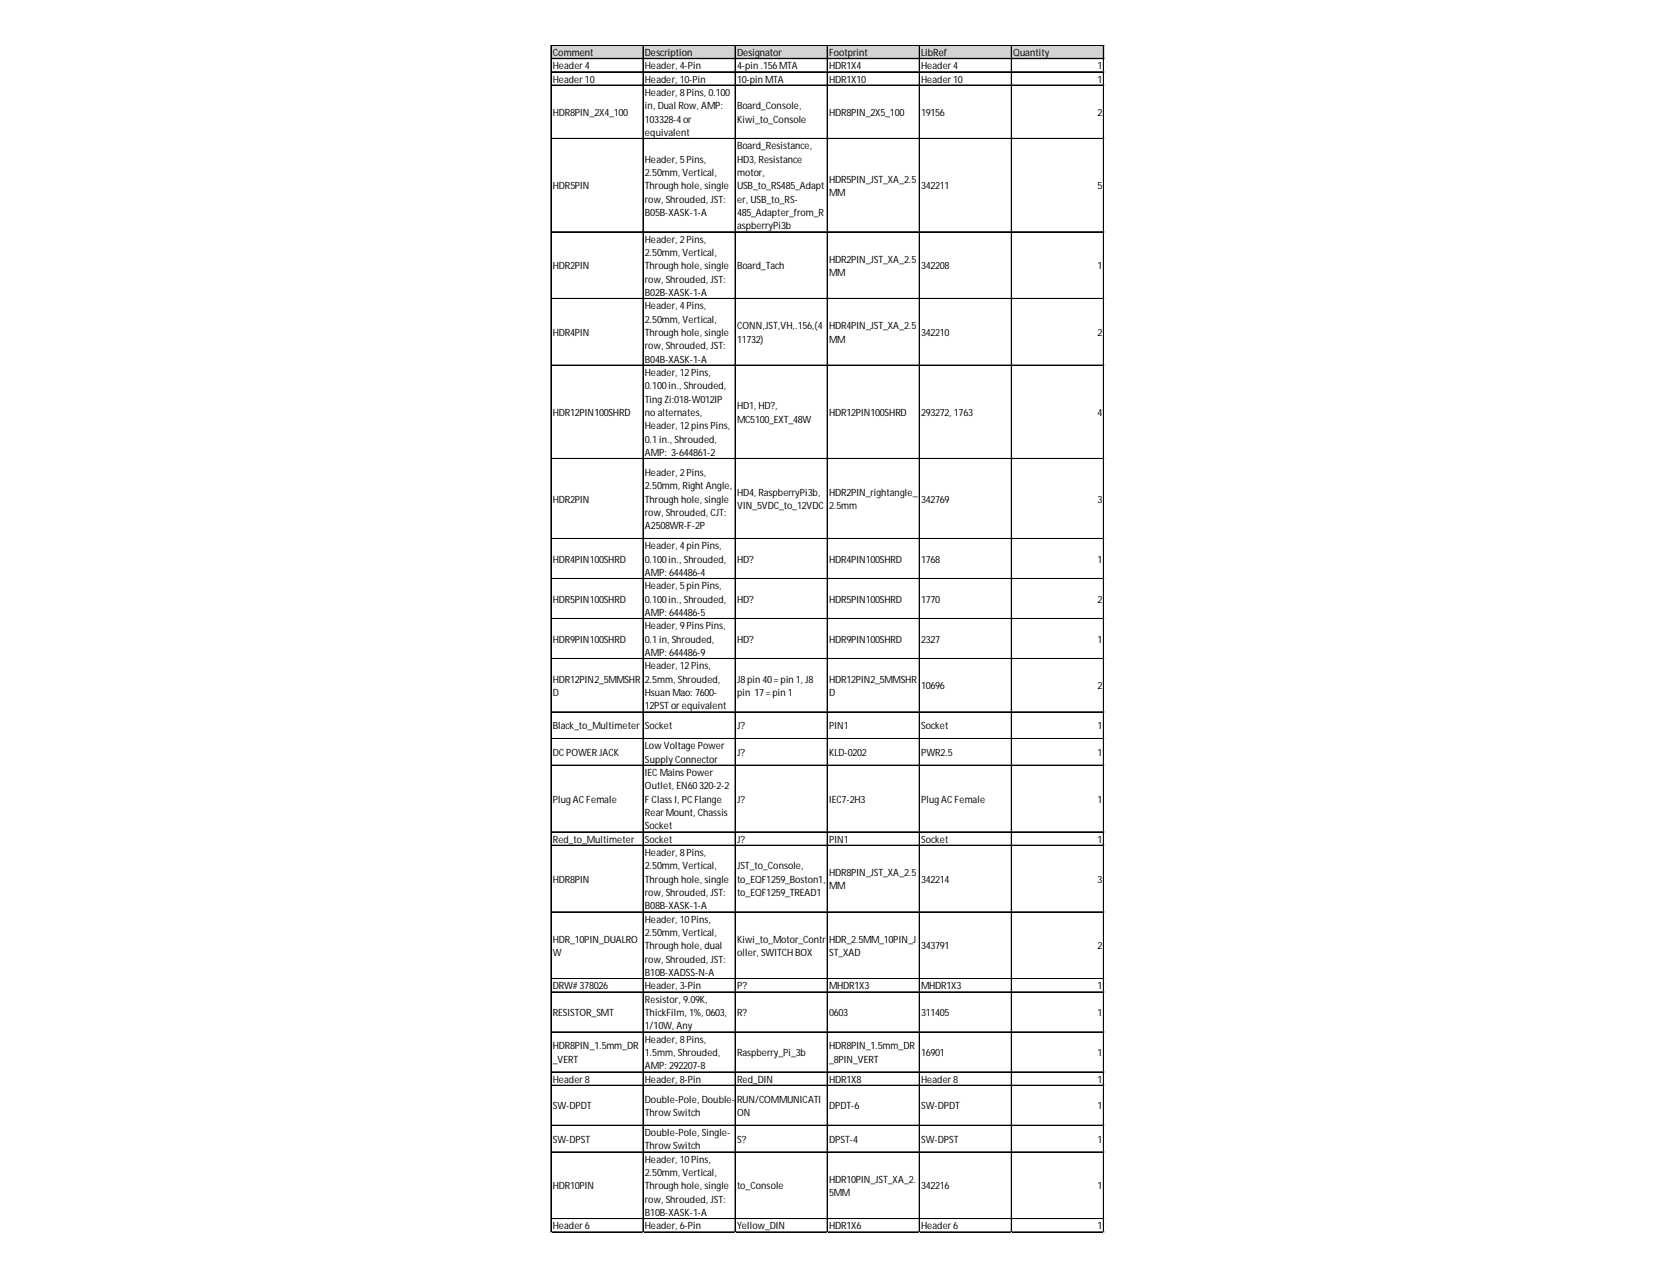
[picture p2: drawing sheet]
<svg xmlns="http://www.w3.org/2000/svg" width="279mm" height="216mm" viewBox="0 0 279 216" stroke-linecap="round" stroke-linejoin="round" font-family="sans-serif">
<defs><g id="words">
<g font-size="1.7">
<text x="93.2" y="9.4">Comment</text>
<text x="93.2" y="11.7">Header4</text>
<text x="108.8" y="9.4">Description</text>
<text x="108.8" y="11.7">Header, 4-Pin</text>
<text x="124.3" y="9.4">Designator</text>
<text x="124.3" y="11.7">4-pin .156MTA</text>
<text x="139.8" y="9.4">Footprint</text>
<text x="139.8" y="11.7">HDR1X4</text>
<text x="155.3" y="9.4">LibRef</text>
<text x="155.3" y="11.7">Header4</text>
<text x="170.9" y="9.4">Quantity</text>
<text x="185" y="11.7">1</text>
<text x="93.2" y="13.9">Header10</text>
<text x="108.8" y="13.9">Header, 10-Pin</text>
<text x="108.8" y="16.2">Header, 8Pins, 0.100</text>
<text x="124.3" y="13.9">10-pin MTA</text>
<text x="139.8" y="13.9">HDR1X10</text>
<text x="155.3" y="13.9">Header10</text>
<text x="185" y="13.9">1</text>
<text x="93.2" y="19.5">HDR8PIN_2X4_100</text>
<text x="108.8" y="18.4">in, Dual Row, AMP:</text>
<text x="108.8" y="20.7">103328-4or</text>
<text x="108.8" y="22.9">equivalent</text>
<text x="124.3" y="18.4">Board_Console,</text>
<text x="124.3" y="20.7">Kiwi_to_Console</text>
<text x="139.8" y="19.5">HDR8PIN_2X5_100</text>
<text x="155.3" y="19.5">19156</text>
<text x="185" y="19.5">2</text>
<text x="108.8" y="27.4">Header, 5Pins,</text>
<text x="108.8" y="29.7">2.50mm, Vertical,</text>
<text x="124.3" y="25.2">Board_Resistance,</text>
<text x="124.3" y="27.4">HD3, Resistance</text>
<text x="124.3" y="29.7">motor,</text>
<text x="93.2" y="31.9">HDR5PIN</text>
<text x="108.8" y="31.9">Through hole, single</text>
<text x="108.8" y="34.2">row, Shrouded, JST:</text>
<text x="124.3" y="31.9">USB_to_RS485_Adapt</text>
<text x="124.3" y="34.2">er, USB_to_RS-</text>
<text x="139.8" y="30.8">HDR5PIN_JST_XA_2.5</text>
<text x="139.8" y="33">MM</text>
<text x="155.3" y="31.9">342211</text>
<text x="185" y="31.9">5</text>
<text x="108.8" y="36.4">B05B-XASK-1-A</text>
<text x="108.8" y="40.9">Header, 2Pins,</text>
<text x="124.3" y="36.4">485_Adapter_from_R</text>
<text x="124.3" y="38.7">aspberryPi3b</text>
<text x="93.2" y="45.4">HDR2PIN</text>
<text x="108.8" y="43.2">2.50mm, Vertical,</text>
<text x="108.8" y="45.4">Through hole, single</text>
<text x="108.8" y="47.7">row, Shrouded, JST:</text>
<text x="124.3" y="45.4">Board_Tach</text>
<text x="139.8" y="44.3">HDR2PIN_JST_XA_2.5</text>
<text x="139.8" y="46.5">MM</text>
<text x="155.3" y="45.4">342208</text>
<text x="185" y="45.4">1</text>
<text x="108.8" y="49.9">B02B-XASK-1-A</text>
<text x="108.8" y="52.2">Header, 4Pins,</text>
<text x="93.2" y="56.7">HDR4PIN</text>
<text x="108.8" y="54.4">2.50mm, Vertical,</text>
<text x="108.8" y="56.7">Through hole, single</text>
<text x="108.8" y="58.9">row, Shrouded, JST:</text>
<text x="124.3" y="55.5">CONN,JST,VH,.156,(4</text>
<text x="124.3" y="57.8">11732)</text>
<text x="139.8" y="55.5">HDR4PIN_JST_XA_2.5</text>
<text x="139.8" y="57.8">MM</text>
<text x="155.3" y="56.7">342210</text>
<text x="185" y="56.7">2</text>
<text x="108.8" y="61.2">B04B-XASK-1-A</text>
<text x="108.8" y="63.4">Header, 12Pins,</text>
<text x="108.8" y="65.7">0.100in., Shrouded,</text>
<text x="93.2" y="70.2">HDR12PIN100SHRD</text>
<text x="108.8" y="67.9">TingZi:018-W012IP</text>
<text x="108.8" y="70.2">no alternates,</text>
<text x="124.3" y="69">HD1, HD?,</text>
<text x="124.3" y="71.3">MC5100_EXT_48W</text>
<text x="139.8" y="70.2">HDR12PIN100SHRD</text>
<text x="155.3" y="70.2">293272, 1763</text>
<text x="185" y="70.2">4</text>
<text x="108.8" y="72.4">Header, 12pinsPins,</text>
<text x="108.8" y="74.7">0.1in., Shrouded,</text>
<text x="108.8" y="76.9">AMP: 3-644861-2</text>
<text x="108.8" y="80.3">Header, 2Pins,</text>
<text x="108.8" y="82.5">2.50mm, RightAngle,</text>
<text x="124.3" y="83.7">HD4, RaspberryPi3b,</text>
<text x="139.8" y="83.7">HDR2PIN_rightangle_</text>
<text x="93.2" y="84.8">HDR2PIN</text>
<text x="108.8" y="84.8">Through hole, single</text>
<text x="108.8" y="87">row, Shrouded, CJT:</text>
<text x="108.8" y="89.3">A2508WR-F-2P</text>
<text x="124.3" y="85.9">VIN_5VDC_to_12VDC</text>
<text x="139.8" y="85.9">2.5mm</text>
<text x="155.3" y="84.8">342769</text>
<text x="185" y="84.8">3</text>
<text x="93.2" y="94.9">HDR4PIN100SHRD</text>
<text x="108.8" y="92.7">Header, 4pin Pins,</text>
<text x="108.8" y="94.9">0.100in., Shrouded,</text>
<text x="124.3" y="94.9">HD?</text>
<text x="139.8" y="94.9">HDR4PIN100SHRD</text>
<text x="155.3" y="94.9">1768</text>
<text x="185" y="94.9">1</text>
<text x="93.2" y="101.6">HDR5PIN100SHRD</text>
<text x="108.8" y="97.1">AMP: 644486-4</text>
<text x="108.8" y="99.4">Header, 5pin Pins,</text>
<text x="108.8" y="101.6">0.100in., Shrouded,</text>
<text x="124.3" y="101.6">HD?</text>
<text x="139.8" y="101.6">HDR5PIN100SHRD</text>
<text x="155.3" y="101.6">1770</text>
<text x="185" y="101.6">2</text>
<text x="108.8" y="103.9">AMP: 644486-5</text>
<text x="108.8" y="106.1">Header, 9PinsPins,</text>
<text x="93.2" y="108.4">HDR9PIN100SHRD</text>
<text x="108.8" y="108.4">0.1in, Shrouded,</text>
<text x="108.8" y="110.6">AMP: 644486-9</text>
<text x="108.8" y="112.9">Header, 12Pins,</text>
<text x="124.3" y="108.4">HD?</text>
<text x="139.8" y="108.4">HDR9PIN100SHRD</text>
<text x="155.3" y="108.4">2327</text>
<text x="185" y="108.4">1</text>
<text x="93.2" y="115.1">HDR12PIN2_5MMSHR</text>
<text x="93.2" y="117.4">D</text>
<text x="108.8" y="115.1">2.5mm, Shrouded,</text>
<text x="108.8" y="117.4">Hsuan Mao: 7600-</text>
<text x="108.8" y="119.6">12PSTorequivalent</text>
<text x="124.3" y="115.1">J8pin 40=pin 1, J8</text>
<text x="124.3" y="117.4">pin 17=pin 1</text>
<text x="139.8" y="115.1">HDR12PIN2_5MMSHR</text>
<text x="139.8" y="117.4">D</text>
<text x="155.3" y="116.3">10696</text>
<text x="185" y="116.3">2</text>
<text x="93.2" y="123">Black_to_Multimeter</text>
<text x="108.8" y="123">Socket</text>
<text x="124.3" y="123">J?</text>
<text x="139.8" y="123">PIN1</text>
<text x="155.3" y="123">Socket</text>
<text x="185" y="123">1</text>
<text x="93.2" y="127.5">DCPOWERJACK</text>
<text x="108.8" y="126.4">LowVoltage Power</text>
<text x="108.8" y="128.6">SupplyConnector</text>
<text x="108.8" y="130.9">IECMainsPower</text>
<text x="124.3" y="127.5">J?</text>
<text x="139.8" y="127.5">KLD-0202</text>
<text x="155.3" y="127.5">PWR2.5</text>
<text x="185" y="127.5">1</text>
<text x="93.2" y="135.4">PlugACFemale</text>
<text x="108.8" y="133.1">Outlet, EN60320-2-2</text>
<text x="108.8" y="135.4">FClassI, PCFlange</text>
<text x="108.8" y="137.6">RearMount, Chassis</text>
<text x="124.3" y="135.4">J?</text>
<text x="139.8" y="135.4">IEC7-2H3</text>
<text x="155.3" y="135.4">PlugACFemale</text>
<text x="185" y="135.4">1</text>
<text x="93.2" y="142.1">Red_to_Multimeter</text>
<text x="108.8" y="139.9">Socket</text>
<text x="108.8" y="142.1">Socket</text>
<text x="124.3" y="142.1">J?</text>
<text x="139.8" y="142.1">PIN1</text>
<text x="155.3" y="142.1">Socket</text>
<text x="185" y="142.1">1</text>
<text x="93.2" y="148.9">HDR8PIN</text>
<text x="108.8" y="144.4">Header, 8Pins,</text>
<text x="108.8" y="146.6">2.50mm, Vertical,</text>
<text x="108.8" y="148.9">Through hole, single</text>
<text x="124.3" y="146.6">JST_to_Console,</text>
<text x="124.3" y="148.9">to_EQF1259_Boston1,</text>
<text x="139.8" y="147.8">HDR8PIN_JST_XA_2.5</text>
<text x="155.3" y="148.9">342214</text>
<text x="185" y="148.9">3</text>
<text x="108.8" y="151.1">row, Shrouded, JST:</text>
<text x="108.8" y="153.4">B08B-XASK-1-A</text>
<text x="108.8" y="155.6">Header, 10Pins,</text>
<text x="124.3" y="151.1">to_EQF1259_TREAD1</text>
<text x="139.8" y="150">MM</text>
<text x="93.2" y="159">HDR_10PIN_DUALRO</text>
<text x="93.2" y="161.3">W</text>
<text x="108.8" y="157.9">2.50mm, Vertical,</text>
<text x="108.8" y="160.1">Through hole, dual</text>
<text x="124.3" y="159">Kiwi_to_Motor_Contr</text>
<text x="124.3" y="161.3">oller, SWITCH BOX</text>
<text x="139.8" y="159">HDR_2.5MM_10PIN_J</text>
<text x="139.8" y="161.3">ST_XAD</text>
<text x="155.3" y="160.1">343791</text>
<text x="185" y="160.1">2</text>
<text x="93.2" y="166.9">DRW#378026</text>
<text x="108.8" y="162.4">row, Shrouded, JST:</text>
<text x="108.8" y="164.6">B10B-XADSS-N-A</text>
<text x="108.8" y="166.9">Header, 3-Pin</text>
<text x="124.3" y="166.9">P?</text>
<text x="139.8" y="166.9">MHDR1X3</text>
<text x="155.3" y="166.9">MHDR1X3</text>
<text x="185" y="166.9">1</text>
<text x="93.2" y="171.4">RESISTOR_SMT</text>
<text x="108.8" y="169.1">Resistor, 9.09K,</text>
<text x="108.8" y="171.4">ThickFilm, 1%, 0603,</text>
<text x="108.8" y="173.6">1/10W, Any</text>
<text x="124.3" y="171.4">R?</text>
<text x="139.8" y="171.4">0603</text>
<text x="155.3" y="171.4">311405</text>
<text x="185" y="171.4">1</text>
<text x="93.2" y="177">HDR8PIN_1.5mm_DR</text>
<text x="93.2" y="179.2">_VERT</text>
<text x="108.8" y="175.9">Header, 8Pins,</text>
<text x="108.8" y="178.1">1.5mm, Shrouded,</text>
<text x="124.3" y="178.1">Raspberry_Pi_3b</text>
<text x="139.8" y="177">HDR8PIN_1.5mm_DR</text>
<text x="139.8" y="179.2">_8PIN_VERT</text>
<text x="155.3" y="178.1">16901</text>
<text x="185" y="178.1">1</text>
<text x="93.2" y="182.6">Header8</text>
<text x="108.8" y="180.4">AMP: 292207-8</text>
<text x="108.8" y="182.6">Header, 8-Pin</text>
<text x="108.8" y="186">Double-Pole, Double-</text>
<text x="124.3" y="182.6">Red_DIN</text>
<text x="124.3" y="186">RUN/COMMUNICATI</text>
<text x="139.8" y="182.6">HDR1X8</text>
<text x="155.3" y="182.6">Header8</text>
<text x="185" y="182.6">1</text>
<text x="93.2" y="187.1">SW-DPDT</text>
<text x="108.8" y="188.2">ThrowSwitch</text>
<text x="108.8" y="191.6">Double-Pole, Single-</text>
<text x="124.3" y="188.2">ON</text>
<text x="139.8" y="187.1">DPDT-6</text>
<text x="155.3" y="187.1">SW-DPDT</text>
<text x="185" y="187.1">1</text>
<text x="93.2" y="192.7">SW-DPST</text>
<text x="108.8" y="193.9">ThrowSwitch</text>
<text x="108.8" y="196.1">Header, 10Pins,</text>
<text x="124.3" y="192.7">S?</text>
<text x="139.8" y="192.7">DPST-4</text>
<text x="155.3" y="192.7">SW-DPST</text>
<text x="185" y="192.7">1</text>
<text x="93.2" y="200.6">HDR10PIN</text>
<text x="108.8" y="198.4">2.50mm, Vertical,</text>
<text x="108.8" y="200.6">Through hole, single</text>
<text x="108.8" y="202.9">row, Shrouded, JST:</text>
<text x="124.3" y="200.6">to_Console</text>
<text x="139.8" y="199.5">HDR10PIN_JST_XA_2.</text>
<text x="139.8" y="201.7">5MM</text>
<text x="155.3" y="200.6">342216</text>
<text x="185" y="200.6">1</text>
<text x="93.2" y="207.4">Header6</text>
<text x="108.8" y="205.1">B10B-XASK-1-A</text>
<text x="108.8" y="207.4">Header, 6-Pin</text>
<text x="124.3" y="207.4">Yellow_DIN</text>
<text x="139.8" y="207.4">HDR1X6</text>
<text x="155.3" y="207.4">Header6</text>
<text x="185" y="207.4">1</text>
</g>
</g></defs>
<path d="M93 7.7h93.2v2.3h-93.2z" fill="#d3d3d3"/>
<g fill="none" stroke="#000" stroke-width=".17">
<path d="M92.9 7.6v200.3M93 7.6h93.2M93 7.7h93.2M93 9.8h93.2M93 9.9h93.2M93 12.1h93.2M93 14.3h93.2M93 14.4h93.2M108.4 7.7v200.2M108.5 7.7v200.2M123.9 7.7v200.2M124 7.7v200.2"/>
<path d="M139.5 7.7v200.2M155 7.7v200.2M155.1 7.7v200.2M170.5 7.7v200.2M170.6 7.7v200.2M186 7.7v200.2M186.1 7.7v200.2M93 23.3h93.2M93 23.4h93.2M93 39.1h93.2M93 50.3h93.2M93 50.4h93.2"/>
<path d="M93 61.6h93.2M93 77.3h93.2M93 77.4h93.2M93 90.8h93.2M93 90.9h93.2M93 97.6h93.2M93 104.3h93.2M93 104.4h93.2M93 111.1h93.2M93 120.1h93.2M93 124.6h93.2M93 129.1h93.2"/>
<path d="M93 140.3h93.2M93 140.4h93.2M93 142.6h93.2M93 153.8h93.2M93 153.9h93.2M93 165h93.2M93 165.1h93.2M93 167.3h93.2M93 167.4h93.2M93 174h93.2M93 174.1h93.2M93 180.8h93.2"/>
<path d="M93 183h93.2M93 183.1h93.2M93 189.8h93.2M93 194.3h93.2M93 205.5h93.2M93 205.6h93.2M93 207.8h93.2"/>
</g>
<path d="M92.9 207.9h.1" fill="none" stroke="#d4d4d4" stroke-width=".17"/>
<path d="M92.9 207.9h.1z" fill="#d4d4d4"/>
<path d="M108.4 207.9h.1" fill="none" stroke="#d4d4d4" stroke-width=".17"/>
<path d="M108.4 207.9h.1z" fill="#d4d4d4"/>
<path d="M123.9 207.9h.1" fill="none" stroke="#d4d4d4" stroke-width=".17"/>
<path d="M123.9 207.9h.2z" fill="#d4d4d4"/>
<path d="M139.5 207.9h.1" fill="none" stroke="#d4d4d4" stroke-width=".17"/>
<path d="M139.5 207.9h.1z" fill="#d4d4d4"/>
<path d="M155 207.9h.1" fill="none" stroke="#d4d4d4" stroke-width=".17"/>
<path d="M155 207.9h.1z" fill="#d4d4d4"/>
<path d="M170.5 207.9h.1" fill="none" stroke="#d4d4d4" stroke-width=".17"/>
<path d="M170.5 207.9h.1z" fill="#d4d4d4"/>
<path d="M186 207.9h.1" fill="none" stroke="#d4d4d4" stroke-width=".17"/>
<path d="M186 207.9h.2z" fill="#d4d4d4"/>
<path d="M186.2 12.1h.1" fill="none" stroke="#d4d4d4" stroke-width=".17"/>
<path d="M186.2 12.1v.1z" fill="#d4d4d4"/>
<path d="M186.2 14.3h.1" fill="none" stroke="#d4d4d4" stroke-width=".17"/>
<path d="M186.2 14.3v.2z" fill="#d4d4d4"/>
<path d="M186.2 23.3h.1" fill="none" stroke="#d4d4d4" stroke-width=".17"/>
<path d="M186.2 23.3v.2z" fill="#d4d4d4"/>
<path d="M186.2 39.1h.1" fill="none" stroke="#d4d4d4" stroke-width=".17"/>
<path d="M186.2 39.1v.1z" fill="#d4d4d4"/>
<path d="M186.2 50.3h.1" fill="none" stroke="#d4d4d4" stroke-width=".17"/>
<path d="M186.2 50.3v.1z" fill="#d4d4d4"/>
<path d="M186.2 61.6h.1" fill="none" stroke="#d4d4d4" stroke-width=".17"/>
<path d="M186.2 61.6v.1z" fill="#d4d4d4"/>
<path d="M186.2 77.3h.1" fill="none" stroke="#d4d4d4" stroke-width=".17"/>
<path d="M186.2 77.3v.1z" fill="#d4d4d4"/>
<path d="M186.2 90.8h.1" fill="none" stroke="#d4d4d4" stroke-width=".17"/>
<path d="M186.2 90.8v.1z" fill="#d4d4d4"/>
<path d="M186.2 97.6h.1" fill="none" stroke="#d4d4d4" stroke-width=".17"/>
<path d="M186.2 97.6v.1z" fill="#d4d4d4"/>
<path d="M186.2 104.3h.1" fill="none" stroke="#d4d4d4" stroke-width=".17"/>
<path d="M186.2 104.3v.1z" fill="#d4d4d4"/>
<path d="M186.2 111.1h.1" fill="none" stroke="#d4d4d4" stroke-width=".17"/>
<path d="M186.2 111.1v.1z" fill="#d4d4d4"/>
<path d="M186.2 120.1h.1" fill="none" stroke="#d4d4d4" stroke-width=".17"/>
<path d="M186.2 120.1v.1z" fill="#d4d4d4"/>
<path d="M186.2 124.6h.1" fill="none" stroke="#d4d4d4" stroke-width=".17"/>
<path d="M186.2 124.6v.1z" fill="#d4d4d4"/>
<path d="M186.2 129.1h.1" fill="none" stroke="#d4d4d4" stroke-width=".17"/>
<path d="M186.2 129.1v.1z" fill="#d4d4d4"/>
<path d="M186.2 140.3h.1" fill="none" stroke="#d4d4d4" stroke-width=".17"/>
<path d="M186.2 140.3v.1z" fill="#d4d4d4"/>
<path d="M186.2 142.6h.1" fill="none" stroke="#d4d4d4" stroke-width=".17"/>
<path d="M186.2 142.6v.1z" fill="#d4d4d4"/>
<path d="M186.2 153.8h.1" fill="none" stroke="#d4d4d4" stroke-width=".17"/>
<path d="M186.2 153.8v.1z" fill="#d4d4d4"/>
<path d="M186.2 165h.1" fill="none" stroke="#d4d4d4" stroke-width=".17"/>
<path d="M186.2 165v.2z" fill="#d4d4d4"/>
<path d="M186.2 167.3h.1" fill="none" stroke="#d4d4d4" stroke-width=".17"/>
<path d="M186.2 167.3v.1z" fill="#d4d4d4"/>
<path d="M186.2 174h.1" fill="none" stroke="#d4d4d4" stroke-width=".17"/>
<path d="M186.2 174v.2z" fill="#d4d4d4"/>
<path d="M186.2 180.8h.1" fill="none" stroke="#d4d4d4" stroke-width=".17"/>
<path d="M186.2 180.8v.1z" fill="#d4d4d4"/>
<path d="M186.2 183h.1" fill="none" stroke="#d4d4d4" stroke-width=".17"/>
<path d="M186.2 183v.2z" fill="#d4d4d4"/>
<path d="M186.2 189.8h.1" fill="none" stroke="#d4d4d4" stroke-width=".17"/>
<path d="M186.2 189.8v.1z" fill="#d4d4d4"/>
<path d="M186.2 194.3h.1" fill="none" stroke="#d4d4d4" stroke-width=".17"/>
<path d="M186.2 194.3v.1z" fill="#d4d4d4"/>
<path d="M186.2 205.5h.1" fill="none" stroke="#d4d4d4" stroke-width=".17"/>
<path d="M186.2 205.5v.1z" fill="#d4d4d4"/>
<path d="M186.2 207.8h.1" fill="none" stroke="#d4d4d4" stroke-width=".17"/>
<path d="M186.2 207.8v.1z" fill="#d4d4d4"/>
<use href="#words"/>
</svg>
